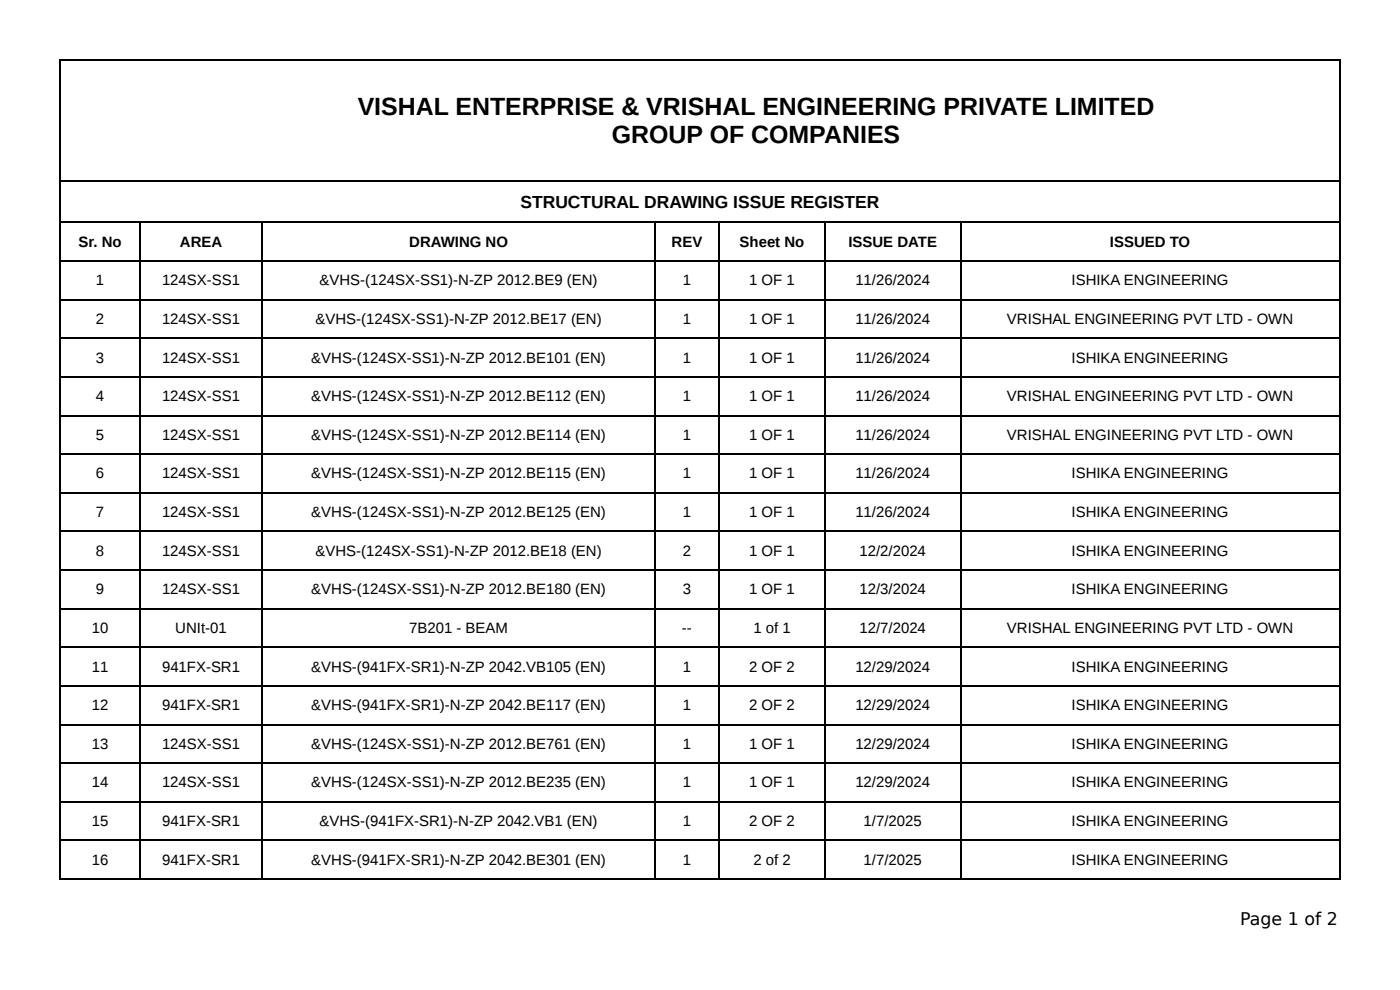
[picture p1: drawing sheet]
<svg xmlns="http://www.w3.org/2000/svg" width="297mm" height="210mm" viewBox="0 0 297 210" stroke-linecap="round" stroke-linejoin="round" font-family="sans-serif">
<defs><g id="words">
<g font-size="5.3">
<text x="76" y="24.3">VISHAL ENTERPRISE &amp; VRISHAL ENGINEERING PRIVATE LIMITED</text>
<text x="130" y="30.4">GROUP OF COMPANIES</text>
</g>
<g font-size="3.7">
<text x="110.6" y="44.2">STRUCTURAL DRAWING ISSUE REGISTER</text>
<text x="263.4" y="196.3">Page 1 of 2</text>
</g>
<g font-size="3.2">
<text x="16.7" y="52.4">Sr. No</text>
<text x="38.2" y="52.4">AREA</text>
<text x="86.9" y="52.4">DRAWING NO</text>
<text x="142.6" y="52.4">REV</text>
<text x="157.1" y="52.4">Sheet No</text>
<text x="180.2" y="52.4">ISSUE DATE</text>
<text x="235.7" y="52.4">ISSUED TO</text>
<text x="20.4" y="60.6">1</text>
<text x="34.4" y="60.6">124SX-SS1</text>
<text x="67.9" y="60.6">&amp;VHS-(124SX-SS1)-N-ZP 2012.BE9 (EN)</text>
<text x="145" y="60.6">1</text>
<text x="159.1" y="60.6">1 OF 1</text>
<text x="181.7" y="60.6">11/26/2024</text>
<text x="227.6" y="60.6">ISHIKA ENGINEERING</text>
<text x="20.4" y="68.8">2</text>
<text x="34.4" y="68.8">124SX-SS1</text>
<text x="67" y="68.8">&amp;VHS-(124SX-SS1)-N-ZP 2012.BE17 (EN)</text>
<text x="145" y="68.8">1</text>
<text x="159.1" y="68.8">1 OF 1</text>
<text x="181.7" y="68.8">11/26/2024</text>
<text x="213.9" y="68.8">VRISHAL ENGINEERING PVT LTD - OWN</text>
<text x="20.4" y="77">3</text>
<text x="34.4" y="77">124SX-SS1</text>
<text x="66.1" y="77">&amp;VHS-(124SX-SS1)-N-ZP 2012.BE101 (EN)</text>
<text x="145" y="77">1</text>
<text x="159.1" y="77">1 OF 1</text>
<text x="181.7" y="77">11/26/2024</text>
<text x="227.6" y="77">ISHIKA ENGINEERING</text>
<text x="20.4" y="85.2">4</text>
<text x="34.4" y="85.2">124SX-SS1</text>
<text x="66.1" y="85.2">&amp;VHS-(124SX-SS1)-N-ZP 2012.BE112 (EN)</text>
<text x="145" y="85.2">1</text>
<text x="159.1" y="85.2">1 OF 1</text>
<text x="181.7" y="85.2">11/26/2024</text>
<text x="213.9" y="85.2">VRISHAL ENGINEERING PVT LTD - OWN</text>
<text x="20.4" y="93.4">5</text>
<text x="34.4" y="93.4">124SX-SS1</text>
<text x="66.1" y="93.4">&amp;VHS-(124SX-SS1)-N-ZP 2012.BE114 (EN)</text>
<text x="145" y="93.4">1</text>
<text x="159.1" y="93.4">1 OF 1</text>
<text x="181.7" y="93.4">11/26/2024</text>
<text x="213.9" y="93.4">VRISHAL ENGINEERING PVT LTD - OWN</text>
<text x="20.4" y="101.6">6</text>
<text x="34.4" y="101.6">124SX-SS1</text>
<text x="66.1" y="101.6">&amp;VHS-(124SX-SS1)-N-ZP 2012.BE115 (EN)</text>
<text x="145" y="101.6">1</text>
<text x="159.1" y="101.6">1 OF 1</text>
<text x="181.7" y="101.6">11/26/2024</text>
<text x="227.6" y="101.6">ISHIKA ENGINEERING</text>
<text x="20.4" y="109.8">7</text>
<text x="34.4" y="109.8">124SX-SS1</text>
<text x="66.1" y="109.8">&amp;VHS-(124SX-SS1)-N-ZP 2012.BE125 (EN)</text>
<text x="145" y="109.8">1</text>
<text x="159.1" y="109.8">1 OF 1</text>
<text x="181.7" y="109.8">11/26/2024</text>
<text x="227.6" y="109.8">ISHIKA ENGINEERING</text>
<text x="20.4" y="118">8</text>
<text x="34.4" y="118">124SX-SS1</text>
<text x="67" y="118">&amp;VHS-(124SX-SS1)-N-ZP 2012.BE18 (EN)</text>
<text x="145" y="118">2</text>
<text x="159.1" y="118">1 OF 1</text>
<text x="182.6" y="118">12/2/2024</text>
<text x="227.6" y="118">ISHIKA ENGINEERING</text>
<text x="20.4" y="126.2">9</text>
<text x="34.4" y="126.2">124SX-SS1</text>
<text x="66.1" y="126.2">&amp;VHS-(124SX-SS1)-N-ZP 2012.BE180 (EN)</text>
<text x="145" y="126.2">3</text>
<text x="159.1" y="126.2">1 OF 1</text>
<text x="182.6" y="126.2">12/3/2024</text>
<text x="227.6" y="126.2">ISHIKA ENGINEERING</text>
<text x="19.5" y="134.4">10</text>
<text x="37.2" y="134.4">UNIt-01</text>
<text x="86.9" y="134.4">7B201 - BEAM</text>
<text x="144.9" y="134.4">--</text>
<text x="160" y="134.4">1 of 1</text>
<text x="182.6" y="134.4">12/7/2024</text>
<text x="213.9" y="134.4">VRISHAL ENGINEERING PVT LTD - OWN</text>
<text x="19.5" y="142.6">11</text>
<text x="34.4" y="142.6">941FX-SR1</text>
<text x="66.1" y="142.6">&amp;VHS-(941FX-SR1)-N-ZP 2042.VB105 (EN)</text>
<text x="145" y="142.6">1</text>
<text x="159.1" y="142.6">2 OF 2</text>
<text x="181.7" y="142.6">12/29/2024</text>
<text x="227.6" y="142.6">ISHIKA ENGINEERING</text>
<text x="19.5" y="150.8">12</text>
<text x="34.4" y="150.8">941FX-SR1</text>
<text x="66.1" y="150.8">&amp;VHS-(941FX-SR1)-N-ZP 2042.BE117 (EN)</text>
<text x="145" y="150.8">1</text>
<text x="159.1" y="150.8">2 OF 2</text>
<text x="181.7" y="150.8">12/29/2024</text>
<text x="227.6" y="150.8">ISHIKA ENGINEERING</text>
<text x="19.5" y="159">13</text>
<text x="34.4" y="159">124SX-SS1</text>
<text x="66.1" y="159">&amp;VHS-(124SX-SS1)-N-ZP 2012.BE761 (EN)</text>
<text x="145" y="159">1</text>
<text x="159.1" y="159">1 OF 1</text>
<text x="181.7" y="159">12/29/2024</text>
<text x="227.6" y="159">ISHIKA ENGINEERING</text>
<text x="19.5" y="167.2">14</text>
<text x="34.4" y="167.2">124SX-SS1</text>
<text x="66.1" y="167.2">&amp;VHS-(124SX-SS1)-N-ZP 2012.BE235 (EN)</text>
<text x="145" y="167.2">1</text>
<text x="159.1" y="167.2">1 OF 1</text>
<text x="181.7" y="167.2">12/29/2024</text>
<text x="227.6" y="167.2">ISHIKA ENGINEERING</text>
<text x="19.5" y="175.4">15</text>
<text x="34.4" y="175.4">941FX-SR1</text>
<text x="67.9" y="175.4">&amp;VHS-(941FX-SR1)-N-ZP 2042.VB1 (EN)</text>
<text x="145" y="175.4">1</text>
<text x="159.1" y="175.4">2 OF 2</text>
<text x="183.4" y="175.4">1/7/2025</text>
<text x="227.6" y="175.4">ISHIKA ENGINEERING</text>
<text x="19.5" y="183.6">16</text>
<text x="34.4" y="183.6">941FX-SR1</text>
<text x="66.1" y="183.6">&amp;VHS-(941FX-SR1)-N-ZP 2042.BE301 (EN)</text>
<text x="145" y="183.6">1</text>
<text x="160" y="183.6">2 of 2</text>
<text x="183.4" y="183.6">1/7/2025</text>
<text x="227.6" y="183.6">ISHIKA ENGINEERING</text>
</g>
</g></defs>
<g fill="none" stroke="#000" stroke-width=".26">
<path d="M12.7 12.8h272M12.8 12.7v174.1M284.6 12.7v174.1M12.7 38.5h272M12.7 47.2h272M12.7 55.4h272M29.8 47.4v139.4M55.7 47.4v139.4M139 47.4v139.4M152.8 47.4v139.4M175.3 47.4v139.4M204.1 47.4v139.4"/>
<path d="M12.7 63.6h272M12.7 71.8h272M12.7 80h272M12.7 88.2h272M12.7 96.4h272M12.7 104.6h272M12.7 112.8h272M12.7 121h272M12.7 129.2h272M12.7 137.5h272M12.7 145.7h272M12.7 153.9h272"/>
<path d="M12.7 162.1h272M12.7 170.3h272M12.7 178.5h272M12.7 186.7h272"/>
</g>
<use href="#words"/>
</svg>
